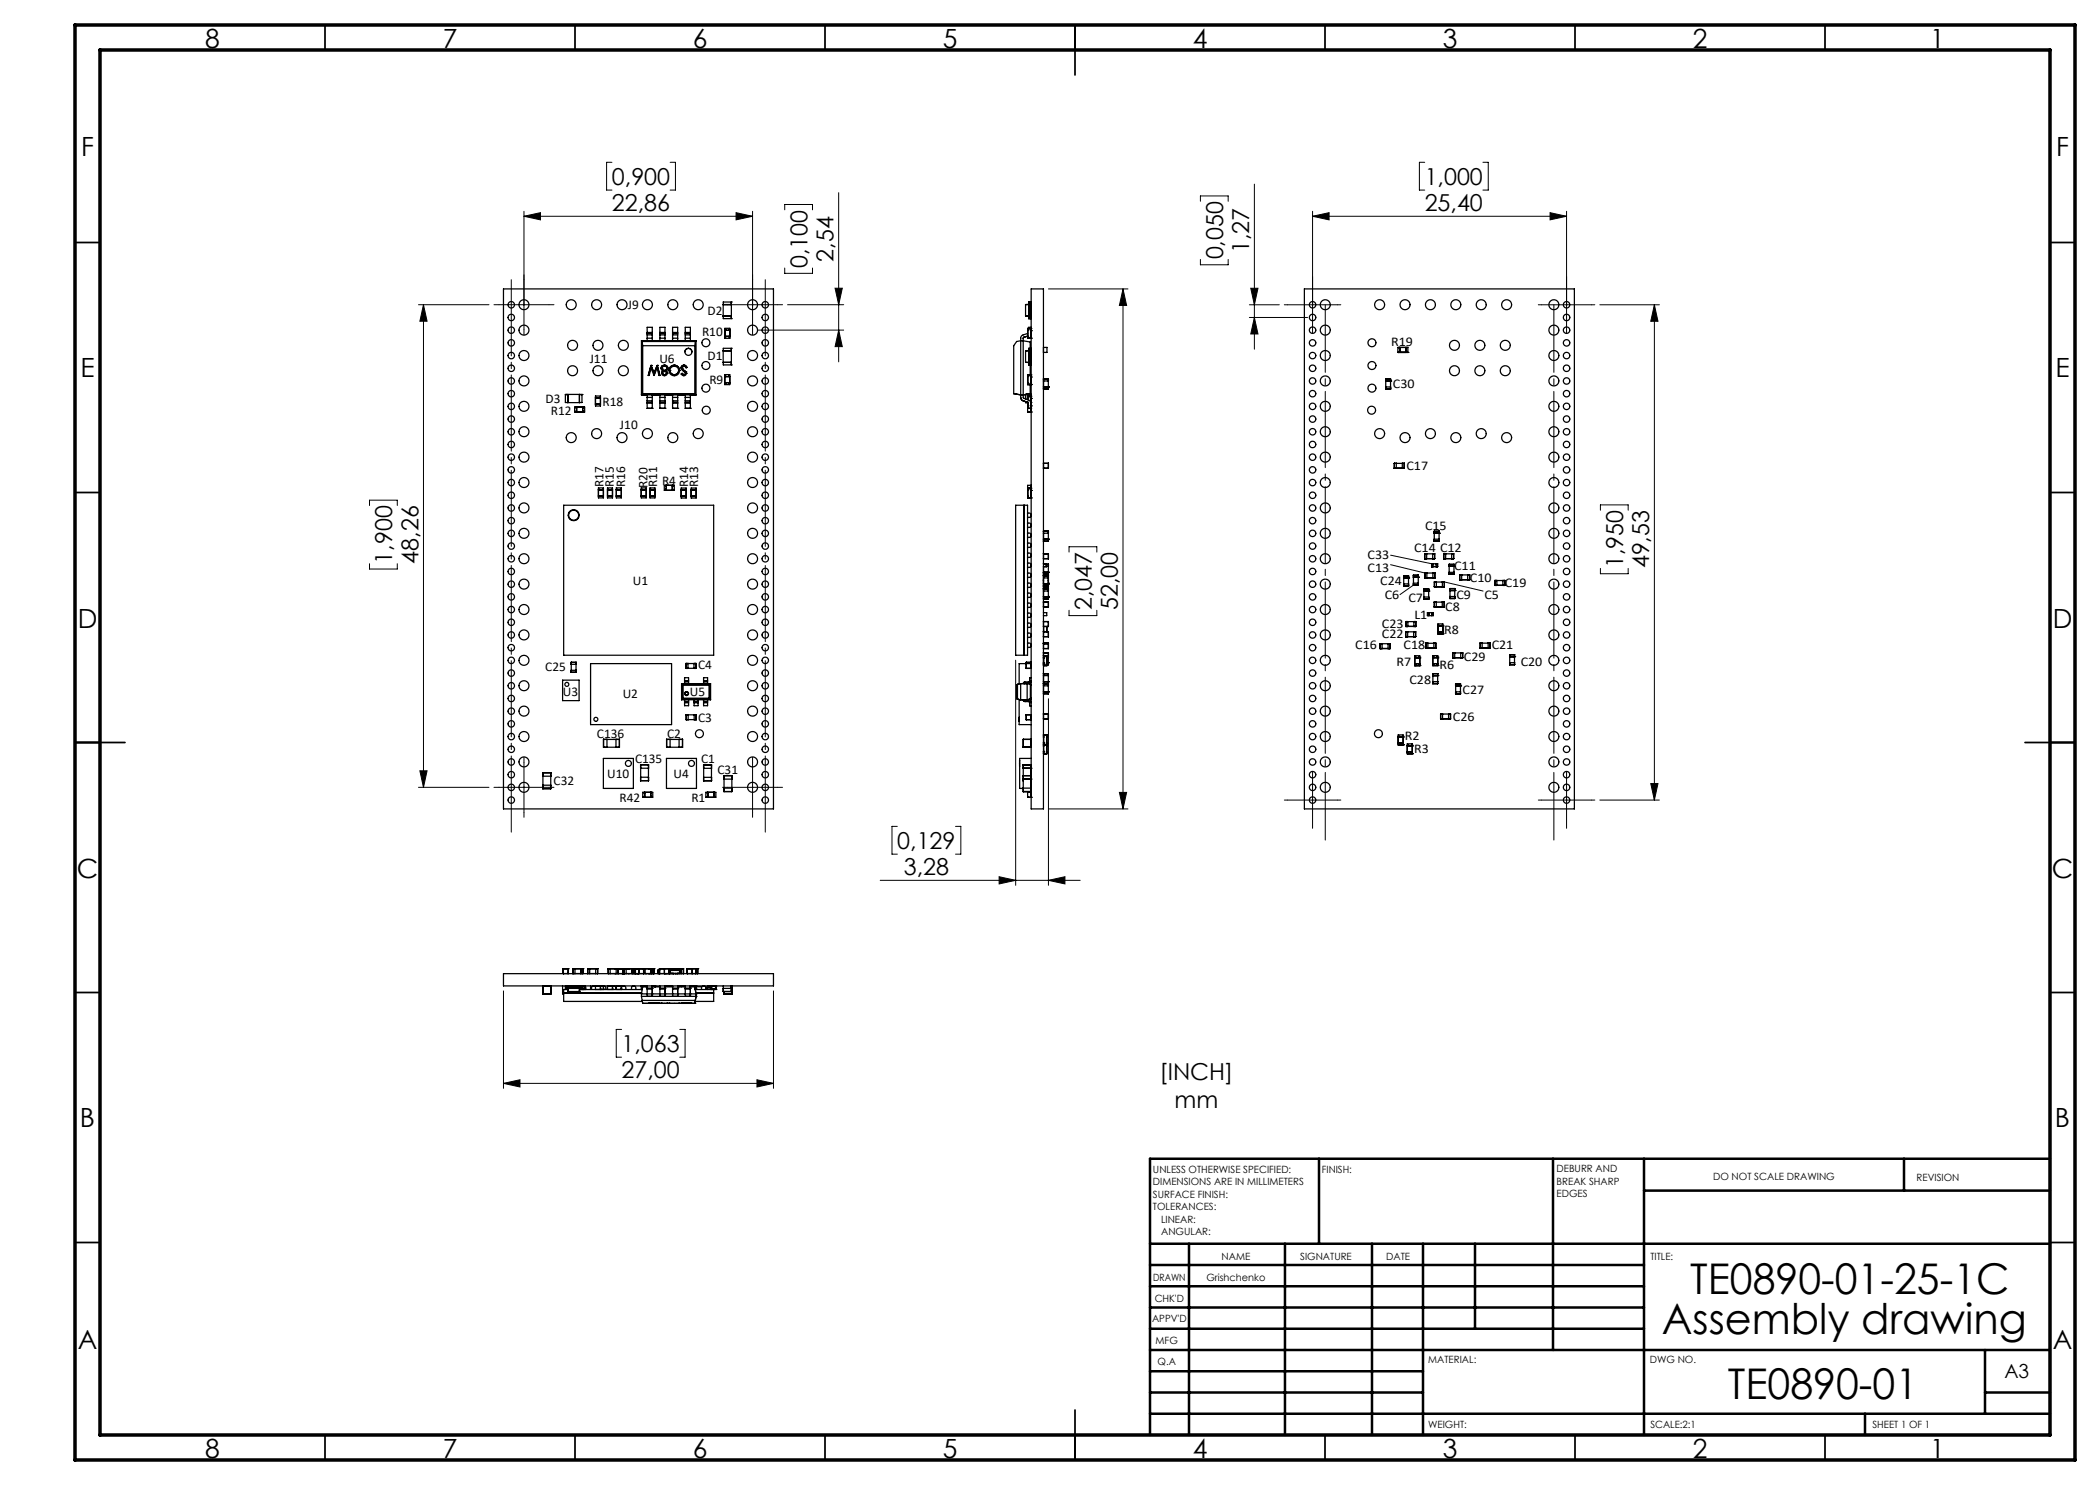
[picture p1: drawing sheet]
<svg xmlns="http://www.w3.org/2000/svg" width="420mm" height="297mm" viewBox="0 0 420 297" stroke-linecap="round" stroke-linejoin="round" font-family="sans-serif">
<defs><g id="words">
<g font-size="8.5">
<text x="338.1" y="258.8">TE0890-01-25-1C</text>
<text x="332.4" y="266.9">Assembly drawing</text>
<text x="345.6" y="279.7">TE0890-01</text>
</g>
<g font-size="5.3">
<text x="41" y="9.5">8</text>
<text x="88.5" y="9.5">7</text>
<text x="138.5" y="9.5">6</text>
<text x="188.5" y="9.5">5</text>
<text x="238.5" y="9.5">4</text>
<text x="288.5" y="9.5">3</text>
<text x="338.5" y="9.5">2</text>
<text x="386" y="9.5">1</text>
<text x="16.2" y="31.2">F</text>
<text x="411.2" y="31.2">F</text>
<text x="16.1" y="75.5">E</text>
<text x="411.1" y="75.5">E</text>
<text x="15.5" y="125.5">D</text>
<text x="410.5" y="125.5">D</text>
<text x="15.4" y="175.5">C</text>
<text x="410.4" y="175.5">C</text>
<text x="16" y="225.5">B</text>
<text x="411" y="225.5">B</text>
<text x="15.5" y="269.7">A</text>
<text x="410.5" y="269.7">A</text>
<text x="41" y="291.5">8</text>
<text x="88.5" y="291.5">7</text>
<text x="138.5" y="291.5">6</text>
<text x="188.5" y="291.5">5</text>
<text x="238.5" y="291.5">4</text>
<text x="288.5" y="291.5">3</text>
<text x="338.5" y="291.5">2</text>
<text x="386" y="291.5">1</text>
</g>
<g font-size="4.7">
<text x="122.4" y="37">0,900</text>
<text x="284.9" y="37">1,000</text>
<text x="122.4" y="42.2">22,86</text>
<text x="284.9" y="42.2">25,40</text>
<text x="161.5" y="53.6" transform="rotate(-90 161.5 53.6)">0,100</text>
<text x="166.7" y="52.3" transform="rotate(-90 166.7 52.3)">2,54</text>
<text x="244.6" y="51.9" transform="rotate(-90 244.6 51.9)">0,050</text>
<text x="249.9" y="50.6" transform="rotate(-90 249.9 50.6)">1,27</text>
<text x="78.4" y="112.7" transform="rotate(-90 78.4 112.7)">1,900</text>
<text x="83.7" y="112.7" transform="rotate(-90 83.7 112.7)">48,26</text>
<text x="324.6" y="113.7" transform="rotate(-90 324.6 113.7)">1,950</text>
<text x="329.9" y="113.7" transform="rotate(-90 329.9 113.7)">49,53</text>
<text x="218.3" y="122.1" transform="rotate(-90 218.3 122.1)">2,047</text>
<text x="223.6" y="122.1" transform="rotate(-90 223.6 122.1)">52,00</text>
<text x="179.5" y="169.8">0,129</text>
<text x="180.8" y="175.1">3,28</text>
<text x="124.3" y="210.4">1,063</text>
<text x="124.3" y="215.7">27,00</text>
<text x="231.9" y="215.9">[INCH]</text>
<text x="234.9" y="221.7">mm</text>
</g>
<text font-size="3.9" x="400.9" y="275.5">A3</text>
<g font-size="2.7">
<text x="125.6" y="61.8">J9</text>
<text x="141.5" y="63">D2</text>
<text x="140.4" y="67.1">R10</text>
<text x="141.5" y="72">D1</text>
<text x="278.2" y="69.1">R19</text>
<text x="117.9" y="72.5">J11</text>
<text x="131.9" y="72.5">U6</text>
<text x="141.9" y="76.8">R9</text>
<text x="278.6" y="77.6">C30</text>
<text x="109.1" y="80.6">D3</text>
<text x="110.2" y="83.1">R12</text>
<text x="120.5" y="81.2">R18</text>
<text x="124" y="85.9">J10</text>
<text x="281.3" y="94">C17</text>
<text x="120.7" y="97.5" transform="rotate(-90 120.7 97.5)">R17</text>
<text x="122.8" y="97.4" transform="rotate(-90 122.8 97.4)">R15</text>
<text x="125" y="97.5" transform="rotate(-90 125 97.5)">R16</text>
<text x="129.5" y="97.6" transform="rotate(-90 129.5 97.6)">R20</text>
<text x="131.5" y="97.5" transform="rotate(-90 131.5 97.5)">R11</text>
<text x="132.4" y="96.9">R4</text>
<text x="137.6" y="97.5" transform="rotate(-90 137.6 97.5)">R14</text>
<text x="139.6" y="97.5" transform="rotate(-90 139.6 97.5)">R13</text>
<text x="285" y="105.9">C15</text>
<text x="273.5" y="111.7">C33</text>
<text x="282.8" y="110.4">C14 C12</text>
<text x="290.8" y="114">C11</text>
<text x="126.6" y="116.9">U1</text>
<text x="273.5" y="114.3">C13</text>
<text x="276.1" y="117">C24</text>
<text x="276.9" y="119.8">C6 C7</text>
<text x="291.3" y="119.8">C9</text>
<text x="294" y="116.4">C10</text>
<text x="296.9" y="119.8">C5</text>
<text x="301" y="117.3">C19</text>
<text x="276.4" y="125.6">C23</text>
<text x="282.9" y="123.8">L1</text>
<text x="289.1" y="122.3">C8</text>
<text x="271.1" y="129.8">C16</text>
<text x="276.4" y="127.6">C22</text>
<text x="280.7" y="129.8">C18</text>
<text x="288.8" y="126.9">R8</text>
<text x="298.3" y="129.8">C21</text>
<text x="109.1" y="134.3">C25</text>
<text x="139.6" y="133.9">C4</text>
<text x="279.3" y="133.1">R7</text>
<text x="281.9" y="136.8">C28</text>
<text x="287.9" y="133.9">R6</text>
<text x="292.8" y="132.1">C29</text>
<text x="304.1" y="133.2">C20</text>
<text x="112.6" y="139.2">U3</text>
<text x="124.5" y="139.7">U2</text>
<text x="138" y="139.1">U5</text>
<text x="292.5" y="138.7">C27</text>
<text x="119.4" y="147.6">C136</text>
<text x="133.4" y="147.6">C2</text>
<text x="139.6" y="144.3">C3</text>
<text x="281" y="148.1">R2</text>
<text x="290.6" y="144.2">C26</text>
<text x="121.4" y="155.6">U10</text>
<text x="127" y="152.6">C135</text>
<text x="134.7" y="155.6">U4</text>
<text x="140.2" y="152.6">C1</text>
<text x="143.5" y="154.7">C31</text>
<text x="282.8" y="150.7">R3</text>
<text x="110.7" y="156.9">C32</text>
<text x="123.9" y="160.3">R42</text>
<text x="138.3" y="160.3">R1</text>
</g>
<g font-size="2">
<text x="230.6" y="234.6">UNLESS OTHERWISE SPECIFIED:</text>
<text x="230.6" y="237.1">DIMENSIONS ARE IN MILLIMETERS</text>
<text x="230.6" y="239.6">SURFACE FINISH:</text>
<text x="264.4" y="234.6">FINISH:</text>
<text x="311.3" y="234.5">DEBURR AND</text>
<text x="311.3" y="237">BREAK SHARP</text>
<text x="311.3" y="239.5">EDGES</text>
<text x="342.6" y="236">DO NOT SCALE DRAWING</text>
<text x="383.3" y="236.2">REVISION</text>
<text x="230.6" y="242.1">TOLERANCES:</text>
<text x="232.2" y="244.6">LINEAR:</text>
<text x="232.2" y="247.1">ANGULAR:</text>
<text x="244.3" y="252">NAME</text>
<text x="260" y="251.9">SIGNATURE</text>
<text x="277.2" y="251.9">DATE</text>
<text x="330.1" y="251.9">TITLE:</text>
<text x="230.6" y="256.1">DRAWN</text>
<text x="241.3" y="256.1">Grishchenko</text>
<text x="230.9" y="260.3">CHK'D</text>
<text x="230.4" y="264.4">APPV'D</text>
<text x="231.1" y="268.8">MFG</text>
<text x="231.5" y="273">Q.A</text>
<text x="285.6" y="272.5">MATERIAL:</text>
<text x="330" y="272.5">DWG NO.</text>
<text x="285.6" y="285.5">WEIGHT:</text>
<text x="330.1" y="285.6">SCALE:2:1</text>
<text x="374.5" y="285.6">SHEET 1 OF 1</text>
</g>
</g></defs>
<g fill="none" stroke="#000" stroke-width=".2">
<path d="M122.4 32.5h-1.1v5.5h1.1M134 32.5h1.1v5.5h-1.1M167.7 38.5v33.9M250.9 36.8v33M284.9 32.5h-1v5.5h1M296.6 32.5h1v5.5h-1M104.8 43.3l3.3-.8v1.5zM104.8 42.3v23.6M104.8 43.3h45.7M147.2 42.5l3.3 .8-3.3 .7zM150.5 42.3v23.6M156.9 42v-1.1h5.6v1.1"/>
<path d="M156.9 53.6v1.1h5.6v-1.1M167 57.6h1.5l-.8 3.3zM209.7 57.8h15.9M224.6 57.8l.7 3.3h-1.4zM224.6 57.8v104M240.1 40.3v-1.1h5.5v1.1M240.1 51.9v1.1h5.5v-1.1M250.2 57.7h1.4l-.7 3.3zM262.5 43.3l3.3-.8v1.5zM262.5 42.3v23.7M262.5 43.3h50.8M310 42.5l3.3 .8-3.3 .7z"/>
<path d="M313.3 42.3v23.7M83.7 60.9h14.1M84.7 60.9l.7 3.3h-1.4zM84.7 60.9v96.6M99.8 60.9h10M145.5 60.9h10M151.5 66h17.2M157.5 60.9h11.2M167.7 66l.8 3.3h-1.5zM249.9 61h6M249.9 63.5h11.6M250.9 63.5l.7 3.3h-1.4z"/>
<path d="M257.5 61h10M308.3 61h10M320 61h11.9M330.9 61l.7 3.3h-1.4zM330.9 61v99M73.9 101.1v-1.1h5.6v1.1M73.9 112.7v1.1h5.6v-1.1M213.8 110.4v-1h5.6v1M278.1 112.9l6.9 1.7M278.1 111l8.2 1.8M282.7 117l-2.7 1.9M289 116.4l7.6 1.8"/>
<path d="M320.1 102v-1h5.5v1M320.1 113.7v1h5.5v-1M203.1 132v45.1M209.7 139.7v37.4M213.8 122.1v1h5.6v-1M83.7 157.5h14.1M84 154.2h1.4l-.7 3.3zM99.8 157.5h10M104.8 152.5v10M145.5 157.5h10M150.5 152.5v10M223.9 158.5h1.4l-.7 3.3z"/>
<path d="M262.5 155v10M313.3 155v10M330.2 156.7h1.4l-.7 3.3zM176 176.1h40M179.5 165.3h-1.1v5.5h1.1M191.1 165.3h1.1v5.5h-1.1M199.8 175.3l3.3 .8-3.3 .7zM209.7 176.1l3.3-.8v1.5zM209.7 161.8h15.9M257.5 160h10M308.3 160h10M320 160h11.9"/>
<path d="M100.7 198.2v19.5M154.7 198.2v19.5M100.7 216.7l3.3-.7v1.4zM100.7 216.7h54M124.3 205.9h-1.1v5.5h1.1M136 205.9h1v5.5h-1M151.4 216l3.3 .7-3.3 .7z"/>
</g>
<g fill="none" stroke="#000" stroke-width=".2" stroke-dasharray="15.2 1.3 1.3 1.3">
<path d="M104.8 55.9v-1M150.5 55.9v-1M262.5 56v-.7M313.3 56v-.7M99.8 60.9h-1M104.8 65.9v1M109.8 60.9h1M145.5 60.9h-1M150.5 65.9v1M155.5 60.9h1M257.5 61h-.6M262.5 66v.6"/>
<path d="M267.5 61h.7M308.3 61h-.6M313.3 66v.6M318.3 61h.7M99.8 157.5h-1M104.8 152.5v-1M109.8 157.5h1M145.5 157.5h-1M150.5 152.5v-1M155.5 157.5h1M262.5 155v-.6M313.3 155v-.6"/>
<path d="M104.8 162.5v1M150.5 162.5v1M257.5 160h-.6M262.5 165v.7M267.5 160h.7M308.3 160h-.6M313.3 165v.7M318.3 160h.7"/>
</g>
<path d="M265.1 60.9v107.1M310.8 60.9v107.1" fill="none" stroke="#000" stroke-width=".2" stroke-dasharray="15.2 1.3 1.3 1.3" stroke-dashoffset="1.7"/>
<path d="M102.3 55.3v111.8M153.1 55.3v111.8" fill="none" stroke="#000" stroke-width=".2" stroke-dasharray="15.2 1.3 1.3 1.3" stroke-dashoffset="-.7"/>
<g fill="none" stroke="#000" stroke-width=".35">
<path d="M65 5v5M115 5v5M165 5v5M215 5v10M265 5v5M315 5v5M365 5v5M15 48.5h5M410 48.5h5M15 98.5h5M410 98.5h5M15 148.5h10"/>
<path d="M405 148.5h10M15 198.5h5M410 198.5h5M15 248.5h5M410 248.5h5M65 287v5M115 287v5M165 287v5M215 282v10M265 287v5M315 287v5M365 287v5"/>
</g>
<g fill="none" stroke="#000" stroke-width=".5">
<path d="M263.8 231.8v17M310.6 231.8v38.2M328.8 231.8v55.2M328.8 238.1h81.2M380.8 231.8v6.3M410 231.8h-180v55.2M230 248.8h180M230 257.3h98.8M230 253h98.8M237.8 248.8v38.2M257 248.8v38.2M274.4 248.8v38.2"/>
<path d="M284.6 248.8v38.2M295 248.8v17M230 265.8h98.8M230 261.5h98.8M230 278.5h54.6M230 274.3h54.6M230 270h180M397 278.5h13M397 270v12.8M230 282.8h180M373 282.8v4.2"/>
</g>
<path d="M15 5h400v287h-400zM20 10h390v277h-390z" fill="none" stroke="#000" stroke-width=".7"/>
<g fill="#000">
<path d="M104.8 43.3l3.3-.8v1.5zM147.2 42.5l3.3 .8-3.3 .7z"/>
<path d="M262.5 43.3l3.3-.8v1.5zM310 42.5l3.3 .8-3.3 .7z"/>
<path d="M84.7 60.9l.7 3.3h-1.4zM84 154.2h1.4l-.7 3.3zM330.9 61l.7 3.3h-1.4zM330.2 156.7h1.4l-.7 3.3z"/>
<path d="M167.7 66l.8 3.3h-1.5zM167 57.6h1.5l-.8 3.3zM223.9 158.5h1.4l-.7 3.3zM224.6 57.8l.7 3.3h-1.4zM250.9 63.5l.7 3.3h-1.4zM250.2 57.7h1.4l-.7 3.3z"/>
<path d="M199.8 175.3l3.3 .8-3.3 .7zM209.7 176.1l3.3-.8v1.5z"/>
<path d="M151.4 216l3.3 .7-3.3 .7zM100.7 216.7l3.3-.7v1.4z"/>
</g>
<g fill="none" stroke="#000" stroke-width=".25">
<path d="M100.7 57.8h54v104h-54zM206.2 57.8h2.5v104h-2.5zM260.9 57.8h54v104h-54zM113.1 78.9h.1M113.1 78.9v1.6h3.3v-1.6M113.1 78.9h3.3M113.6 78.9v1.6M115.9 78.9v1.6M116.3 78.9h.1M116.4 78.9h.1M119.1 79.5l.2 .1M119.1 79.2h1v2h-1z"/>
<path d="M119.1 79.6h1M119.1 79.6h.2M119.9 79.6h.2M120.1 79.5l-.2 .1M128.3 79h10.9M128.3 68.2l.1 .1M128.3 68.2v10.8M128.3 68.2h10.9M128.4 68.3l.1 .8M128.4 68.3h10.7M128.5 78.7l-.2 .3M128.5 78.7h10.5"/>
<path d="M128.5 69.1v9.6M128.5 69.1h10.5M129.4 79.5v.7M129.4 67v.6M129.4 66.5v.2M129.4 79.5h1.1M129.4 66.5v-1h1.1v1M129.4 66.7v.3M129.4 67.6v.6M129.4 79v.5M129.4 67.6h1.1M129.4 67h1.1"/>
<path d="M129.4 66.7h1.1M129.4 66.5h1.1M130.2 73.1h.1M130.2 73.1l-.5 2h.1l.4-1.5 .6 1.5 .6-1.5 .4 1.5h.2l-.5-2M130.2 73.1l.6 1.5M130.5 79.5v.7M130.5 67v.6M130.5 66.5v.2M130.5 66.7v.3M130.5 67.6v.6M130.5 79v.5M130.8 74.6h.1"/>
<path d="M131.4 73.1l-.6 1.5M131.5 73.1h.1M132 79.5v.7M132 67v.6M132 66.5v.2M132 79.5h1M132 66.5v-1h1v1M132 66.7v.3M132 67.6v.6M132 79v.5M132 67.6h1M132 67h1"/>
<path d="M132 66.7h1M132 66.5h1M132.2 73.7l.4 .5M132.2 73.7h.1M132.3 74.6a.58 .58 0 0 0 .6 .5 .58 .58 0 0 0 .6-.5M132.3 74.6h.1M132.4 73.3h.1M132.4 73.3l-.2 .4M132.4 73.7l.1 .3 .4 .1M132.4 73.7h.1M132.5 74.6h.1M132.5 74.6l.1 .2 .3 .1"/>
<path d="M132.6 74.2l-.3 .4M132.6 74.2h.1M132.9 74.1h.1M132.9 74.9h.1M132.9 73a.62 .62 0 0 1 .7 .7M132.9 73l-.5 .3M132.9 73h.1M133 79.5v.7M133 67v.6M133 66.5v.2M133 66.7v.3M133 67.6v.6"/>
<path d="M133 79v.5M133.2 74.2h.1M133.2 74.2l.3 .4M133.3 74.6a.4 .4 0 0 0-.4-.3 .4 .4 0 0 0-.4 .3M133.3 74.6l-.4 .3M133.3 74.6h.1M133.4 73.7h.1M133.4 73.7a.51 .51 0 0 0-.5-.5 .51 .51 0 0 0-.5 .5M133.4 73.7l-.2 .3-.3 .1M133.5 74.6h.1M133.6 73.7h.1M133.6 73.7l-.1 .3-.3 .2"/>
<path d="M133.8 74.1h.1M134 74.1a.85 .85 0 0 0 .9 .8M134 74.1a.86 .86 0 0 0 .9 .8M134 74.1h.1M134.5 79.5v.7M134.5 67v.6M134.5 66.5v.2M134.5 79.5h1M134.5 66.5v-1h1v1M134.5 66.7v.3M134.5 67.6v.6M134.5 79v.5"/>
<path d="M134.5 67.6h1M134.5 67h1M134.5 66.7h1M134.5 66.5h1M134.9 73h.1M134.9 73a1.04 1.04 0 0 1 1 1.1M134.9 73a1.04 1.04 0 0 0-1.1 1.1M134.9 74.9h.1M135.5 79.5v.7M135.5 67v.6M135.5 66.5v.2M135.5 66.7v.3"/>
<path d="M135.5 67.6v.6M135.5 79v.5M135.7 74.1h.1M135.7 74.1a.85 .85 0 0 1-.8 .8M135.7 74.1v.2a.87 .87 0 0 1-.8 .6M135.7 74.1a.87 .87 0 0 0-.8-.9 .87 .87 0 0 0-.9 .9M135.9 74.1h.1M135.9 74.1a1.05 1.05 0 0 1-1 1 1.05 1.05 0 0 1-1.1-1M136.2 73.6h.1M136.2 73.6l.1 .3 .8 .8M136.4 73.6h.1M136.4 73.6l.1 .2"/>
<path d="M136.4 74.7h.1M136.4 74.7l.4 .2M136.5 73.8l.3 .3M136.5 73.8h.1M136.8 73l.5 .3 .1 .2-.2 .1a.42 .42 0 0 0-.4-.4 .42 .42 0 0 0-.4 .4M136.8 73a.56 .56 0 0 0-.6 .6M136.8 73l-.4 .2-.2 .4M136.8 73h.1M136.8 74.9h.1M136.8 74.1l.4 .3M136.8 74.1h.1M137.1 79.5v.7"/>
<path d="M137.1 67v.6M137.1 66.5v.2M137.1 79.5h1M137.1 66.5v-1h1v1M137.1 66.7v.3M137.1 67.6v.6M137.1 79v.5M137.1 67.6h1M137.1 67h1M137.1 66.7h1M137.1 66.5h1M137.1 74.7l-.3 .2"/>
<path d="M137.1 74.7h.1M137.2 74.4l.1 .3M137.2 74.4h.1M137.3 74.7h.1M137.3 74.7a.53 .53 0 0 1-.5 .5 .53 .53 0 0 1-.6-.4l.2-.1M137.7 69.7a.7 .7 0 0 0-.7 .7M137.7 69.7a.7 .7 0 0 1 .7 .7M138.1 79.5v.7M138.1 67v.6M138.1 66.5v.2M138.1 66.7v.3M138.1 67.6v.6"/>
<path d="M138.1 79v.5M139 78.7l.2 .3M139 69.1v9.6M139.1 68.3l-.1 .8M139.2 68.2v10.8M139.2 68.2l-.1 .1M144.6 72.5h1.7M144.6 70.2h1.7M144.6 60.9h1.7M144.6 63.2h1.7M145 74.9h1v2h-1zM145 75.2l.2 .1"/>
<path d="M145 75.3h1M145 76.6h1M145 76.5h1M145 75.3h.2M145 65.7h1v2h-1zM145 66l.2 .1M145 66.1h1M145 67.3h1M145.2 76.5l-.2 .1M145.2 67.3l-.2 .1M145.2 66h-.2v1.3h.2M145.8 76.5l.2 .1"/>
<path d="M145.8 75.3h.2M145.8 67.3l.2 .1M145.8 66h.2M145.8 67.3h.2M146 75.2l-.2 .1M146 66l-.2 .1M146.3 60.4h-1.6v3.3h1.6M146.3 69.7h-1.6v3.3h1.6M146.3 60.4v3.3M146.3 69.7v3.3M146.3 73h.1M146.3 63.7h.1"/>
<path d="M146.3 60.4h.1M146.3 69.7h.1M202.7 78.7h.1M202.7 78.7l1.4 .3M204.1 79h.5M204.1 79h.1M204.6 79h.1M204.8 67.5l-.2 .1v11.9l1.4 .7 .2 1.5M204.8 67.5h.1M205.1 72.5h.6M205.1 63.2h.6M205.1 63.2l.6 .1"/>
<path d="M205.5 66h.1M205.5 67.7h.1M205.5 67.3h.1M205.5 66.1h.1M205.5 75.2h.1M205.5 76.9h.1M205.5 76.5h.1M205.5 75.3h.1M205.5 79.5h.1M205.5 79.6h.1M205.5 66.7l-1.1 .4-.3 .5v11.9l.2 .4 .3 .3M205.5 67.7h.7"/>
<path d="M205.5 67.7v-2h.7v2M205.5 67.4h.1M205.5 76.9v-2h.7v2M205.5 76.6h.1M205.5 76.9h.7M205.5 79.9v-.7h.7v2M205.5 67.2l-.7 .3M205.5 76.5l.1 .1M205.6 66h.1M205.6 65.7h.1M205.6 67.6h.1M205.6 75.2h.1"/>
<path d="M205.6 75h.1M205.6 76.9h.1M205.6 79.5h.1M205.6 79.3h.1M205.6 65.7v1.9M205.6 75v1.9M205.6 79.3v.6M205.6 67.6h.6M205.6 66l-.1 .1M205.6 76.9h.6M205.6 75.3h-.1M205.6 79.3h.6"/>
<path d="M205.6 79.6h-.1M205.7 78.9v.3M205.7 79.3h.1M205.7 73h.5M205.7 63.7h.5M205.7 73h.1M205.7 63.7h.1M205.8 70.1l-.7 .1v2.3M205.8 60.9h-.7v2.3M205.8 60.5h.4v3.2h-.4zM205.8 69.7h.4v3.2h-.4zM206 78.7h.1"/>
<path d="M206 69.7v-1.3l-1.4-.2-1.3 .1-.6 .8v9.6M206 73v2M206 76.9v1.8M206 78.7l-1.4 .3M206.2 67.6h.1M206.2 76.9h.1M206.2 66.2h.1M206.2 65.7h.1M206.2 75h.1M206.2 79.7h.1M206.2 79.3h.1M206.2 67.2h.1"/>
<path d="M206.2 65.7h-.6M206.2 76.4h.1M206.2 75h-.6M206.2 72.7h.1M206.2 72.1h.1M206.2 63.5h.1M206.2 62.9h.1M206.2 60.7h.1M206.2 61.3h.1M206.2 61.7h.1M206.2 69.9h.1M206.2 70.5h.1"/>
<path d="M206.2 70.9h.1M206.2 67.7h.1M206.2 75.4h.1M206.2 66.6v.2M206.2 78.9h-1.1v.9M206.2 60.4h-.5v3.3M206.2 69.7h-.5v3.3M206.2 65.5h-.5v.2M208.7 76.2h.1M208.7 77.8h.1M208.7 77.4h.1M208.7 69.5h.7v1h-.7"/>
<path d="M208.7 75.8h.1M208.7 75.8h1M208.7 77.4h1M208.7 77.8h1M209.7 77.4h.1M209.7 75.8h.1M209.7 75.8v.4h-1M209.7 77.8h.1M209.7 75.8v2M209.7 77.4v.4M277.1 76.2h.1M277.1 75.8v2"/>
<path d="M277.1 77.4h.1M277.1 75.8h.1M277.1 77.8h.1M277.1 77.4h1v.4M277.1 75.8h1M277.1 76.2h1M277.1 77.8h1M278.1 77.8h.1M278.1 76.2h.1M278.1 75.8v.4M278.1 75.8h.1M278.1 75.8v2"/>
<path d="M279.6 70.5h2M279.6 70.5v-1h2v1M279.6 70.5h.1M279.6 69.5h.1M279.9 69.5l.1 .2M279.9 70.3v.2M279.9 70.3h.1M279.9 70.5h.1M279.9 69.5v.2M280 70.3h.1M280 69.5v1M281.2 69.5v1"/>
<path d="M281.2 70.3h.1M281.3 69.5l-.1 .2M281.3 70.3v.2M281.3 70.3h.1M281.3 70.5h.1M281.5 70.5h.1M281.6 70.5h.1M114.9 81.4h2v1h-2zM115.2 81.4l.1 .2M115.3 81.4v.2M115.3 82.2v.2M115.3 82.2l-.1 .2"/>
<path d="M115.3 81.4v1M116.5 81.4v1M116.5 82.2l.1 .2M116.6 81.4v.2M116.6 82.2v.2M116.6 81.4l-.1 .2M119.1 80.8h1M119.1 80.9h.2M119.3 80.8l-.2 .1M119.7 97.6h1v2h-1zM119.7 97.9l.2 .1M119.7 99.2h1"/>
<path d="M119.7 98h1M119.7 99.2h.2M119.7 97.9h.2M119.9 99.2l-.2 .1M119.9 80.8l.2 .1M119.9 80.9h.2M120.5 99.2l.2 .1M120.5 99.2h.2M120.5 97.9h.2M120.7 97.9l-.2 .1M121.5 97.6h1v2h-1zM121.5 97.9l.2 .1"/>
<path d="M121.5 99.2h1M121.5 98h1M121.5 99.2h.2M121.5 97.9h.2M121.7 99.2l-.2 .1M122.3 99.2l.2 .1M122.3 99.2h.2M122.3 97.9h.2M122.5 97.9l-.2 .1M123.3 97.6h1v2h-1zM123.3 97.9l.2 .1M123.3 99.2h1"/>
<path d="M123.3 98h1M123.3 99.2h.2M123.3 97.9h.2M123.5 99.2l-.2 .1M124.1 99.2l.2 .1M124.1 99.2h.2M124.1 97.9h.2M124.3 97.9l-.2 .1M128.2 97.6h1v2h-1zM128.2 97.9l.2 .1M128.3 99.2h.9M128.3 98h.9"/>
<path d="M128.3 99.2h.1M128.3 97.9h.1M128.4 99.2l-.2 .1M129 99.2l.2 .1M129 99.2h.2M129 97.9h.2M129.2 97.9l-.2 .1M129.4 80.4v.2M129.4 80.2v.2M129.4 80.6v1.1M129.4 80.2h1.1M129.4 80.4h1.1"/>
<path d="M129.4 80.6h1.1M129.4 81.7h1.1M129.4 81.7h.1M130 97.6h1v2h-1zM130 97.9l.2 .1M130 99.2h1M130 98h1M130 99.2h.2M130 97.9h.2M130.2 99.2l-.2 .1M130.5 80.4v.2M130.5 80.2v.2"/>
<path d="M130.5 80.6v1.1M130.5 81.7h.1M130.8 99.2l.2 .1M130.8 99.2h.2M130.8 97.9h.2M131 97.9l-.2 .1M132 80.4v.2M132 80.2v.2M132 80.6v1.1M132 80.2h1M132 80.4h1M132 80.6h1"/>
<path d="M132 81.7h1M132 81.7h.1M132.9 97.1h2v1h-2zM133 80.4v.2M133 80.2v.2M133 80.6v1.1M133 81.7h.1M133.2 97.1l.1 .2M133.2 97.1v.2M133.2 97.9v.2M133.3 97.9l-.1 .2M133.3 97.1v1"/>
<path d="M134.5 97.1v1M134.5 97.9l.1 .2M134.5 97.1v.2M134.5 97.9v.2M134.5 80.4v.2M134.5 80.2v.2M134.5 80.6v1.1M134.5 80.2h1M134.5 80.4h1M134.5 80.6h1M134.5 81.7h1M134.5 81.7h.1"/>
<path d="M134.6 97.1l-.1 .2M135.5 80.4v.2M135.5 80.2v.2M135.5 80.6v1.1M135.5 81.7h.1M136.2 97.9l.2 .1M136.2 97.6h1v2h-1zM136.2 99.2h1M136.2 98h1M136.2 99.3h.2M136.2 98h.2M136.4 99.2l-.2 .1"/>
<path d="M137 99.2l.2 .1M137 99.3h.2M137 98h.2M137.1 80.4v.2M137.1 80.2v.2M137.1 80.6v1.1M137.1 80.2h1M137.1 80.4h1M137.1 80.6h1M137.1 81.7h1M137.1 81.7h.1M137.2 97.9l-.2 .1"/>
<path d="M138.1 80.4v.2M138.1 80.2v.2M138.1 80.6v1.1M138.1 81.7h.1M138.2 97.6h1v2h-1zM138.2 97.9l.2 .1M138.2 99.2h1M138.2 98h1M138.2 99.3h.2M138.2 98h.2M138.4 99.2l-.2 .1M139 99.2l.2 .1"/>
<path d="M139 99.3h.2M139 98h.2M139.2 97.9l-.2 .1M204.6 80.2h.1M204.6 80.2l.9 .2M205.1 80.5h.4M205.1 80.3v.2M205.1 80.5h.1M205.5 80.4h.1M205.5 80.4l.1 .2 .1 1.1M205.5 99.6h.1M205.5 97.9h.1"/>
<path d="M205.5 98h.1M205.5 81.2h.1M205.5 82.4h.1M205.5 99.3h.1M205.5 99.6h.7M205.5 97.6h.7M205.5 80.9h.1M205.5 81.2h.2M205.5 99.6v-2.5h.7v2.5M205.5 82.4h.7M205.5 80.5v.7M205.5 99.2l.1 .1"/>
<path d="M205.5 80.8l.1 .1M205.6 97.9h.1M205.6 97.7h.1M205.6 81.2h.1M205.6 82.4h.1M205.6 99.5h.1M205.6 80.5v.7M205.6 97.7v1.9M205.6 99.6h.6M205.6 98h-.1M205.7 81.7h.1M205.7 81.7h.5"/>
<path d="M205.7 81.4h-.2v1M206.2 81.7h.1M206.2 81.2h.1M206.2 81.4v1M206.2 99.6h.1M206.2 80.5h.1M206.2 98.1h.1M206.2 97.7h.1M206.2 82.4h.1M206.2 99.1h.1M206.2 97.7h-.6M206.2 80.7h.1"/>
<path d="M208.7 93.6h.1M208.7 92.7h.1M208.7 92.7h1M208.7 93.6h1M209.7 92.7h.1M209.7 92.7h-1M209.7 93.6h.1M209.7 92.7v.9M278.9 92.7v.9M278.9 92.7h.1M278.9 93.6h.1M278.9 92.7h.4v.9"/>
<path d="M278.9 92.7h1.9M278.9 93.6h1.9M279.3 93.7h.1M280.5 93.6h.1M280.8 93.7h.1M280.8 92.7h-.3v.9M280.8 92.7v.9M280.9 92.7h.1M112.7 101h30v30h-30zM203.1 101h2.4v30h-2.4zM204.8 101v30M205.5 104.7a.45 .45 0 0 1 .6 0 .45 .45 0 0 1 0 .6 .45 .45 0 0 1-.6 .1"/>
<path d="M205.5 110.7a.45 .45 0 0 1 .6 0 .45 .45 0 0 1 0 .6 .45 .45 0 0 1-.6 .1M205.5 112.7a.45 .45 0 0 1 .6 0 .45 .45 0 0 1 0 .6 .45 .45 0 0 1-.6 .1M205.5 102.7a.45 .45 0 0 1 .6 0 .45 .45 0 0 1 0 .6 .45 .45 0 0 1-.6 .1M205.5 118.7a.45 .45 0 0 1 .6 0 .45 .45 0 0 1 0 .6 .45 .45 0 0 1-.6 .1M205.5 116.7a.45 .45 0 0 1 .6 0 .45 .45 0 0 1 0 .6 .45 .45 0 0 1-.6 .1M205.5 114.7a.45 .45 0 0 1 .6 0 .45 .45 0 0 1 0 .6 .45 .45 0 0 1-.6 .1M205.5 106.7a.45 .45 0 0 1 .6 0 .45 .45 0 0 1 0 .6 .45 .45 0 0 1-.6 .1M205.5 108.7a.45 .45 0 0 1 .6 0 .45 .45 0 0 1 0 .6 .45 .45 0 0 1-.6 .1M208.7 106.6h.1M208.7 108.2h.1M208.7 115.6h.1M208.7 117.2h.1"/>
<path d="M208.7 118.2h.1M208.7 119.8h.1M208.7 112.7h.5M208.7 113.3h.5M208.7 107.8h.1M208.7 115.9h.1M208.7 111.7h.1M208.7 117.7h.1M208.7 119.3h.1M208.7 116.8h.1M208.7 114.5h.1M208.7 116.1h.1"/>
<path d="M208.7 116.6h.1M208.7 117.4h.1M208.7 116.4h.1M208.7 119.4h.1M208.7 106.2h.1M208.7 108.2h1M208.7 110.8h.1M208.7 111.7h1M208.7 114.6h.1M208.7 115.2h.1M208.7 115.6h1M208.7 117.2h1"/>
<path d="M208.7 115h.1M208.7 117.4h1M208.7 117.8h.1M208.7 106.2h1M208.7 107.8h1M208.7 110.7h1M208.7 117.7h1M208.7 114.6h1M208.7 115.2h1M208.7 116.8h1M208.7 114.5h1M208.7 115h1"/>
<path d="M208.7 117.8h1M208.7 119.4h1M208.7 119.8h1M209.2 112.8h.1M209.2 113.3h.1M209.2 113.3h-.5M209.2 112.8v.5M209.3 112.9h.4M209.7 107.8h.1M209.7 116.8h.1M209.7 114.5h.1M209.7 119.4h.1"/>
<path d="M209.7 106.2h.1M209.7 106.3v.3h-1M209.7 108.2h.1M209.7 110.8h.1M209.7 110.8v.9M209.7 111.7h.1M209.7 117.7h-1M209.7 117.7h.1M209.7 119.3h.1M209.7 114.6h.1M209.7 115.2h.1M209.7 117.2h.1"/>
<path d="M209.7 112.9h.1M209.7 116.1v1.3M209.7 115.1h.1M209.7 116.6h.1M209.7 117.4h.1M209.7 116.4h.1M209.7 117.8h.1M209.7 119.8h.1M209.7 106.3v1.9M209.7 112.9v4.5M209.7 117.7v2.1M209.7 114.5v1.4"/>
<path d="M209.7 112.9v.4h-.4M209.7 117.7v.5h-1M209.7 119.3v.5M209.7 107.8v.4M280.7 117.2h.1M280.7 115.6h.1M280.7 115.2v.4M280.7 115.2h.1M280.7 115.2h1M280.7 115.6h1M280.7 117.2h1M280.7 115.2v2"/>
<path d="M281.7 117.2h-1M281.7 116.8h-1v.4M281.7 117.2h.1M281.7 115.6h.1M281.7 115.2v2M281.7 116.8h.1M281.7 115.2h.1M282.7 117h.1M282.7 115.4h.1M282.7 115.1v.3M282.7 115h.1M282.7 115h1"/>
<path d="M282.7 117h1M282.7 115.1v1.9M282.7 115.4h1M283.7 117h-1M283.7 116.6h-1v.4M283.7 117h.1M283.7 115.4h.1M283.7 115.1v1.9M283.7 116.6h.1M283.7 115.1h.1M284.8 118.2h.1M284.8 117.8v2"/>
<path d="M284.8 119.4h.1M284.8 117.8h.1M284.8 119.8h.1M284.8 117.8h.9M284.8 118.2h.9M284.8 119.4h.9M284.8 119.8h.9M284.9 110.8h.1M284.9 111.7h.1M284.9 110.8v.9M285 110.7h1.9M285 111.7h1.9"/>
<path d="M285 115.6h.1M285 114.6v1M285 114.6h.1M285 114.6h2M285 115.6h2M285.3 110.8v.9h-.3M285.3 110.8h.1M285.4 114.6v1h-.4M285.4 114.6h.1M285.7 119.8h.1M285.7 118.2h.1M285.7 117.8v2"/>
<path d="M285.8 119.4h.1M285.8 117.8h.1M286.3 113.3h.1M286.3 112.8v.5M286.3 112.7h.1M286.3 112.7h1.2M286.3 113.3h1.2M286.5 110.8v.9h.4M286.5 110.7h.1M286.6 114.6v1h.4M286.6 114.6h.1M286.6 112.8v.5h-.3"/>
<path d="M286.6 112.8h.1M286.8 108.2h.1M286.8 106.6h.1M286.8 106.3v1.9M286.9 107.8h.1M286.9 106.3h.1M286.9 108.2h.9M286.9 107.8h.9v.4M286.9 106.2h.9M286.9 106.6h.9M286.9 106.6h.1M286.9 117.4h.1"/>
<path d="M286.9 116.4v1M286.9 116.4h.1M286.9 117.4h2M286.9 116.4h2M286.9 111.7h.1M286.9 110.8v.9M286.9 110.8h.1M287 114.6v1M287 114.6h.1M287 115.6h.1M287.2 112.8v.5h.3M287.2 112.7h.1"/>
<path d="M287.3 116.4v1h-.4M287.3 116.4h.1M287.5 112.8v.5M287.5 112.8h.1M287.5 113.3h.1M287.8 108.2h.1M287.8 106.6h.1M287.8 106.3v.3M287.8 106.2h.1M287.8 106.3v1.9M288.5 116.4v1h.4M288.5 116.4h.1"/>
<path d="M288.7 110.8h.1M288.7 111.7h.1M288.7 110.8v.9M288.8 110.7h1.9M288.8 111.7h1.9M288.9 116.4v1M288.9 117.4h.1M288.9 116.4h.1M289.1 110.8v.9h-.3M289.1 110.8h.1M289.8 113.3h.1M289.8 112.9h.1"/>
<path d="M289.8 112.9v.4M289.8 114.9h.1M289.8 112.9h1M289.8 113.3h1M289.8 114.8h1M289.8 112.9v1.9M290 118.1h.1M290 117.7h.1M290 117.7v.4M290 119.7h.1M290 117.7h1M290 119.7h1"/>
<path d="M290 117.7v2M290 118.1h1M290.3 110.8v.9h.4M290.3 110.7h.1M290.7 111.7h.1M290.7 110.8v.9M290.7 110.8h.1M290.8 114.9h.1M290.8 114.5h-1v.3M290.8 113.3h.1M290.8 112.9v1.9M290.8 114.5h.1"/>
<path d="M290.8 112.9h.1M291 119.7h.1M291 119.3h-1v.4M291 118.1h.1M291 117.7v2M291 119.3h.1M291 117.7h.1M291.9 115h.1M291.9 115v.9M292 115.9h.1M292 115h.3v.9M292 115.9h1.9"/>
<path d="M292 115h1.9M292.3 116h.1M293.5 115.9h.1M293.9 116h.1M293.9 115h.1M293.9 115h-.4v.9M293.9 115v.9M299 117.1h.1M299 116.1v1M299 116.1h.1M299 117.1h2M299 116.1h2"/>
<path d="M299.4 116.1v1h-.4M299.4 116.1h.1M300.6 116.1v1h.4M300.6 116.1h.1M301 116.1v1M301 116.1h.1M301 117.1h.1M112.5 136h3.3v4.1h-3.3zM114.2 132.9h.1M114.2 132.5v1.9M114.2 134.1h.1M114.2 132.5h.1"/>
<path d="M114.2 134.5h.1M114.2 134.1h1v.3M114.2 134.4h1M114.2 132.5h1M115.2 134.5h.1M115.2 132.5h-1M115.2 132.5h.1M115.2 132.5v1.9M115.2 132.5v.4h-1M118.1 132.7h16.2v12.2h-16.2zM136.3 140h5.8M136.3 136.7v3.3"/>
<path d="M136.3 136.7l.1 .2M136.3 136.7h5.8M136.4 136.9l.2 .2M136.4 139.8h5.6M136.4 136.9v3M136.4 136.9h5.6M136.4 139.8l-.1 .2M136.6 139.6l-.2 .3M136.6 139.6h5.2M136.6 137.1v2.5M136.6 137.1h5.2M136.9 136.4v.3"/>
<path d="M136.9 136.1v.3M136.9 139.9v.4M136.9 136.1v-.6h.8v.6M136.9 136.7h.1M136.9 136.4h.8M136.9 136.1h.8M137.2 132.7h.1M137.2 133.7h.1M137.2 132.7v1M137.2 132.7h2M137.2 133.7h2M137.6 132.7h.1"/>
<path d="M137.6 132.7v1h-.4M137.7 136.4v.3M137.7 136.1v.3M137.7 139.9v.4M137.7 136.7h.1M138.8 132.7v1h.4M138.8 132.7h.1M138.8 139.9v.4M139.2 132.7v1M139.2 133.7h.1M139.2 132.7h.1M139.6 139.9v.4"/>
<path d="M140.7 139.9v.4M140.7 136.4v.3M140.7 136.1v.3M140.7 136.1v-.6h.8v.6M140.7 136.7h.1M140.7 136.4h.8M140.7 136.1h.8M141.5 139.9v.4M141.5 136.4v.3M141.5 136.1v.3M141.5 136.7h.1M141.8 139.6l.2 .2"/>
<path d="M141.8 137.1v2.5M142 136.9l-.2 .2M142 136.9v3M142 139.8l.1 .2M142.1 136.7l-.1 .2M142.1 136.7v3.2M203.3 139.6l.2 .3M203.3 139.6l.2 .2M203.3 139.6h.1M203.5 136.9l-.2 .2v2.5M203.5 136.9v3M203.5 139.8l.6 .2"/>
<path d="M203.5 139.8h.1M203.8 139.9v5h2.4M204.1 140h.1M204.1 139.9h1.3M204.1 136.7h1.3M204.1 136.7l-.6 .2M204.1 136.7v3.2M204.6 139.9l.1 .3 .3 .1M204.6 136.7h.1M204.6 139.9h.1M204.9 136.7h.1M204.9 139.9l.8 .1a.55 .55 0 0 1 .5 .5"/>
<path d="M204.9 139.9h.1M205 136.7h.1M205 136.7h-.1M205 136.7h.7M205.2 132.7h-1.4v4.1M205.3 132.5h.1M205.3 133.7h.1M205.3 133.7h.9M205.3 132.7h.1M205.3 132.7h.9M205.3 132.5h.9M205.3 132.5l-.1 1.2"/>
<path d="M205.4 139.9h.1M205.4 136.7v3.2M205.4 136.7l.7 .2M205.5 122.7a.45 .45 0 0 1 .6 0 .45 .45 0 0 1 0 .6 .45 .45 0 0 1-.6 .1M205.5 124.7a.45 .45 0 0 1 .6 0 .45 .45 0 0 1 0 .6 .45 .45 0 0 1-.6 .1M205.5 128.7a.45 .45 0 0 1 .6 0 .45 .45 0 0 1 0 .6 .45 .45 0 0 1-.6 .1M205.5 120.7a.45 .45 0 0 1 .6 0 .45 .45 0 0 1 0 .6 .45 .45 0 0 1-.6 .1M205.5 126.7a.45 .45 0 0 1 .6 0 .45 .45 0 0 1 0 .6 .45 .45 0 0 1-.6 .1M205.7 136.7h.1M206.1 139.8h.1M206.1 139.8l-.7 .1M206.1 136.9l.1 .2"/>
<path d="M206.1 136.9v3M206.2 132.5h.1M206.2 132.5h-.9M206.2 133.7h.1M206.2 132.7h.1M206.2 132.5v1.2M206.2 139.6l-.1 .2M206.2 135.5h-.3v.8l-1.1 .1-.2 .3M206.2 136.1a.55 .55 0 0 1-.5 .6M208.7 132.9h.1M208.7 135.1h.1M208.7 136.7h.1"/>
<path d="M208.7 137.2h.1M208.7 138.7h.1M208.7 122.5h.6v.6h-.6M208.7 128.7h.1M208.7 129.7h.1M208.7 121.4h.1M208.7 124.3h.1M208.7 130.6h.1M208.7 131.5h.1M208.7 132.5h.1M208.7 128.6h.1M208.7 134.7h.1"/>
<path d="M208.7 136.3h.1M208.7 127.3h.1M208.7 126.4h.1M208.7 136.8h.1M208.7 138.4h.1M208.7 126.3h.1M208.7 131.1h.1M208.7 132.7h.1M208.7 131.1h.7M208.7 131.6h.1M208.7 132.6h.1M208.7 120.4h.1"/>
<path d="M208.7 125.3h.1M208.7 136.7h1M208.7 128.7h1M208.7 129.7h1M208.7 120.4h1M208.7 121.4h1M208.7 124.3h1M208.7 125.3h1M208.7 130.6h1M208.7 128.6h1M208.7 134.7h1M208.7 136.3h1"/>
<path d="M208.7 126.3h1M208.7 127.3h1M208.7 136.8h1M208.7 138.7h1M208.7 138.4h1M208.7 133.1h.1M208.7 125.3v1M208.7 131.2v1.9M208.7 133.1h.6M208.7 131.2h.1M209.3 131.2h.1M209.3 125.3v1"/>
<path d="M209.3 131.2v1.9M209.3 131.5l.4 .1M209.3 132.8h.1M209.3 133.1h.1M209.3 131.4h.1M209.3 131.2h-.6M209.4 132.5h.3M209.4 132.9h.3M209.4 125.3v1M209.4 131.1v2h-.7M209.4 132.7l-.1 .1M209.4 131.1h.1"/>
<path d="M209.4 132.8h.1M209.4 132.7h.1M209.7 132.5h.1M209.7 136.3h.1M209.7 138.4h.1M209.7 128.7h.1M209.7 128.7h-1M209.7 129.7h.1M209.7 120.4h.1M209.7 120.4v1M209.7 121.4h.1M209.7 124.3h.1"/>
<path d="M209.7 125.3h.1M209.7 124.3h-1M209.7 130.6h.1M209.7 130.6h-1M209.7 131.6h.1M209.7 132.9h.1M209.7 128.6h-1M209.7 128.6h.1M209.7 134.7h.1M209.7 134.7h-1M209.7 136.7h.1M209.7 126.4v.9"/>
<path d="M209.7 126.4h.1M209.7 127.3h.1M209.7 136.8h-1M209.7 136.8h.1M209.7 138.8h.1M209.7 124.3v1M209.7 128.6v1.1M209.7 130.6v2.3M209.7 134.7v2M209.7 136.8v1.9M209.7 130.6v.9M209.7 134.7v.4h-1"/>
<path d="M209.7 136.3v.4M209.7 136.8v.4h-1M209.7 138.4v.3M209.7 132.5v.4M276 128.7h.1M276 128.7v1M276 129.7h.1M276 128.7h.4v1M276 128.7h2M276 129.7h2M276.4 129.7h.1M277.6 129.7h.1"/>
<path d="M278 129.7h.1M278 128.7h-.4v1M278 128.7v1M278 128.7h.1M281.1 126.4h.1M281.1 126.4v.9M281.2 127.3h.1M281.2 126.3h1.9M281.2 127.3h1.9M281.2 124.3v1M281.2 124.3h.1M281.2 125.3h.1"/>
<path d="M281.2 124.3h.4v1M281.2 124.3h2M281.2 125.3h2M281.5 127.3h.1M281.5 126.4h.1M281.5 126.4v.9M281.6 125.3h.1M282.7 127.3h.1M282.7 126.3h.1M282.7 126.4v.9M282.8 125.3h.1M283 133.1v-2h1v2"/>
<path d="M283 131.4h.2M283 133.1h1M283 131.4h.1M283 133.1h.1M283 131.6h.1M283 132.7h1M283 131.5h1M283 132.8h.2M283 131.5h.2M283.1 127.3h.1M283.1 126.4v.9M283.1 126.4h.1"/>
<path d="M283.2 125.3h.1M283.2 124.3h-.4v1M283.2 132.7l-.2 .1M283.2 124.3v1M283.2 131.4v.1M283.2 131.5h.1M283.2 131.4h.1M283.2 124.3h.1M283.8 132.7l.2 .1M283.8 131.4h.2M283.8 131.4v.1M283.8 132.8h.2"/>
<path d="M283.8 131.5h.2M283.8 131.5h.1M283.8 131.4h.1M284 131.4h.1M284 133.1h.1M284 131.6h.1M285.2 129.6h.1M285.2 128.7v.9M285.2 128.6h.1M285.2 128.6h2M285.2 129.6h2M285.5 122.5h1.2v.6h-1.2z"/>
<path d="M285.6 128.7v.9h-.4M285.6 128.7h.1M285.8 122.5v.6M286.4 122.5v.6M286.6 135.1h.1M286.6 134.7v2M286.6 136.3h.1M286.6 134.7h.1M286.6 133.1h1M286.6 133.1v-2h1v2M286.6 131.4h.2M286.6 131.4h.1"/>
<path d="M286.6 133.1h.1M286.6 131.6h.1M286.6 132.7h1M286.6 132.8h1M286.6 131.5h.2M286.6 131.5h1M286.6 136.7h.1M286.6 134.7h.9M286.6 136.7h.9M286.6 136.3h.9M286.6 135.1h.9M286.8 132.7l-.2 .1"/>
<path d="M286.8 131.4v.1M286.8 131.5h.1M286.8 131.4h.1M286.8 128.7v.9h.4M286.8 128.6h.1M286.9 120.4h.1M286.9 120.4v1M286.9 121.4h.1M286.9 120.4h1.9M286.9 121.4h1.9M287.2 128.7v.9M287.2 129.6h.1"/>
<path d="M287.2 128.7h.1M287.3 121.4h.1M287.3 120.4h.1M287.3 120.4v1M287.4 132.7l.2 .1M287.4 131.5h.2M287.4 131.4v.1M287.4 131.4h.2M287.4 131.5h.1M287.4 131.4h.1M287.5 136.7h.1M287.5 135.1h.1"/>
<path d="M287.5 134.7v2M287.6 136.3h.1M287.6 134.7h.1M287.6 131.4h.1M287.6 133.1h.1M287.6 131.6h.1M287.6 126.8v-2h1v2M287.6 126.8h1M287.6 125.1h.2M287.6 125.1h.1M287.6 126.8h.1M287.6 126.7h.1"/>
<path d="M287.6 125.3h.1M287.6 126.4h1M287.6 125.2h1M287.8 125.1v.1M287.8 126.4l-.2 .1M287.8 125.1h-.2v1.3h.2M287.8 125.2h.1M287.8 125.1h.1M288.4 125.1v.1M288.4 126.4l.2 .1M288.4 125.1h.2M288.4 126.4h.2"/>
<path d="M288.4 125.2h.1M288.4 125.1h.1M288.5 121.4h.1M288.5 120.4h.1M288.5 120.4v1M288.6 125.1h.1M288.6 126.8h.1M288.6 126.7h.1M288.6 125.3h.1M288.8 121.4h.1M288.8 120.4v1M288.9 120.4h.1"/>
<path d="M290.5 130.6h.1M290.5 130.6v.9M290.6 131.5h.1M290.6 130.6h.3v.9M290.6 130.6h1.9M290.6 131.5h1.9M290.9 131.6h.1M291.1 137.2h.1M291.1 136.8h.1M291.1 136.8v.4M291.1 138.8h.1M291.1 136.8h1"/>
<path d="M291.1 137.2h1M291.1 138.7h1M291.1 136.8v1.9M292.1 138.8h.1M292.1 138.4h-1v.3M292.1 137.2h.1M292.1 136.8v1.9M292.1 138.4h.1M292.1 136.8h.1M292.1 131.5h.1M292.5 131.6h.1M292.5 130.6h.1"/>
<path d="M292.5 130.6h-.4v.9M292.5 130.6v.9M296 128.6h.1M296 128.6v1M296 129.6h.1M296 128.6h.4v1M296 128.6h2M296 129.6h2M296.4 129.6h.1M297.6 129.6h.1M298 129.6h.1M298 128.6h.1"/>
<path d="M298 128.6h-.4v1M298 128.6v1M301.9 132.9h.1M301.9 131.3h.1M301.9 131v.3M301.9 130.9h.1M301.9 132.9h1M301.9 131v1.9M301.9 130.9h1M301.9 131.3h1M302.9 132.9h-1M302.9 132.5h-1v.4"/>
<path d="M302.9 132.9h.1M302.9 131.3h.1M302.9 131v1.9M302.9 132.5h.1M302.9 131h.1M108.6 157.7h.1M108.6 154.5h.1M108.6 154.6v.6h1.5M108.6 157.7h1.5M108.6 154.5h1.5M108.6 154.6v3.1M110.1 155.2h.1"/>
<path d="M110.1 157h-1.5v.7M110.1 157.7h-1.5M110.1 157.7h.1M110.1 154.6v3.1M110.2 154.6h.1M110.2 157h.1M120.7 151.7h6v6h-6zM120.7 149.4h.1M120.7 147.9h.1M120.7 147.9v1.5M120.7 147.9h.7v1.5M120.7 149.4h3.2"/>
<path d="M120.7 147.9h3.2M121.4 149.5h.1M123.2 149.4h.1M123.9 149.5h.1M123.9 147.9h.1M123.9 147.9h-.7v1.5M123.9 147.9v1.5M128.1 152.9h.1M128.1 156.1h.1M128.1 153v.6h1.6M128.1 152.9h1.6M128.1 156.1h1.6"/>
<path d="M128.1 153v3.1M128.6 158.5h2v1h-2zM128.8 158.5l.1 .2M128.9 158.5v.2M128.9 159.3v.2M128.9 159.3l-.1 .2M129 158.5v1M129.7 152.9h.1M129.7 153.6h.1M129.7 156.1h.1M129.7 155.4h-1.6v.7M129.7 153v3.1"/>
<path d="M129.7 155.4h.1M130.2 158.5v1M130.2 159.3l.1 .2M130.2 158.5v.2M130.2 159.3v.2M130.3 158.5l-.1 .2M133.3 151.7h6v6h-6zM133.3 147.9v1.5M133.3 147.9h.1M133.3 147.9h.7v1.5M133.3 149.4h.1M133.3 149.4h3.2"/>
<path d="M133.3 147.9h3.2M134 149.5h.1M135.8 149.4h.1M136.5 147.9h-.7v1.5M136.5 147.9v1.5M136.5 149.4h.1M136.5 147.9h.1M136.9 140.3v.2M136.9 140.3h.8M136.9 140.5h.8M136.9 140.5v.6h.8v-.6M137.2 143h.1"/>
<path d="M137.2 143.9h.1M137.2 143v.9M137.3 142.9h1.9M137.3 143.9h1.9M137.6 143h.1M137.6 143v.9h-.3M137.7 140.3v.2M138.8 140.3v.2M138.8 140.3h.8M138.8 140.5h.8M138.8 140.5v.6h.8v-.6M138.8 143v.9h.4"/>
<path d="M138.8 142.9h.1M139.2 143.9h.1M139.2 143v.9M139.2 143h.1M139.6 140.3v.2M140.7 140.3v.2M140.7 140.3h.8M140.7 140.5h.8M140.7 140.5v.6h.8v-.6M140.7 153v.7h1.6M140.7 153h.1M140.7 153h1.6"/>
<path d="M140.7 156.2h.1M140.7 153v3.1M140.7 156.1h1.6M141.2 158.5h2v1h-2zM141.5 158.5l.1 .2M141.5 140.3v.2M141.5 158.5v.2M141.5 159.3v.2M141.6 159.3l-.1 .2M141.6 158.5v1M142.3 153.7h.1M142.3 155.5h-1.6v.6"/>
<path d="M142.3 156.2h.1M142.3 153v3.1M142.3 153h.1M142.3 155.5h.1M142.8 158.5v1M142.8 159.3l.1 .2M142.8 158.5v.2M142.8 159.3v.2M142.9 158.5l-.1 .2M144.8 158.3h.1M144.8 155.8h.1M144.8 155.1v3.2"/>
<path d="M144.8 157.6h.1M144.8 155.1h.1M144.8 157.6h1.6v.7M144.8 155.1h1.6M144.8 158.3h1.6M146.4 155.1h.1M146.4 155.1h-1.6M146.4 158.3h.1M146.4 155.1v3.2M146.4 155.1v.7h-1.6M203.8 143.5v.8M203.9 152.1v1.2"/>
<path d="M204.6 155.8h.1M204.6 156.1h.1M204.6 153.7h.1M204.6 147.9v1.5M204.6 153v5.3M204.7 157.6h.1M204.7 155.1h.1M204.7 153h.1M204.7 147.9h.1M204.7 155.8h.1M204.7 153.7h.1M204.7 158.3h.1"/>
<path d="M204.7 157.6h1.5M204.7 149.4h.1M204.7 155.1h1.5M204.7 155.8h1.5M204.7 158.3h1.5M204.7 149.4h1.5M204.7 147.9h1.5M204.7 153h1.5M204.7 153.7h1.5M205 140.3h.1M205 140.3h.7M205.2 143v.9"/>
<path d="M205.3 143.9h.1M205.3 143.9h.9M205.3 143h.1M205.3 142.9h.9M205.5 159.5h.1M205.5 159.5v-1h.7v1M205.5 159.5h.7M205.6 159.5h.1M205.7 140.3h.1M205.7 140.3l.2 .2v.6M205.9 141.1h.3M205.9 141.1h.1"/>
<path d="M206.2 155.8h.1M206.2 153.7h.1M206.2 143.9h.1M206.2 143h.1M206.2 158.3h.1M206.2 155.1h.1M206.2 155.1h-1.5M206.2 156.1h.1M206.2 153h.1M206.2 153h-1.5M206.2 149.4h.1M206.2 147.9h.1"/>
<path d="M206.2 147.9h-1.5M206.2 143v.9M206.2 147.9v1.5M206.2 153v5.3M206.2 159.5h.1M206.2 151.7h-2.3v6h.7M208.7 143.8h.1M208.7 150.3h.1M208.7 148.5h.1M208.7 147h.1M208.7 149.3h.1M208.7 147.5h.1"/>
<path d="M208.7 147h.7M208.7 149h.7M208.7 142.8h.1M208.7 143.8h1M208.7 142.8h1M208.7 150.7h.1M208.7 148.8h.1M208.7 148.9h.1M208.7 147v1.9M208.7 149v1.7M208.7 150.7h.6M208.7 148.9h.6"/>
<path d="M209.3 147h.1M209.3 148.9h.1M209.3 148.8h.1M209.3 149.1l.1 .1M209.3 147.3l.1 .1M209.3 150.5h.1M209.3 150.7h.1M209.3 148.7h.1M209.3 147v1.9M209.3 149v1.7M209.3 149.1h.1M209.3 147h-.6"/>
<path d="M209.3 147.3h.1M209.4 147v3.8h-.7M209.4 150.4h-.1M209.4 148.6h-.1M209.4 150.5h.1M209.4 149.2h.1M209.4 150.4h.1M209.4 148.7h.1M209.4 147h.1M209.4 147.4h.1M209.4 148.6h.1M209.7 142.8h.1"/>
<path d="M209.7 142.8v1M209.7 143.8h.1M279.6 149v-2h1v2M279.6 147.3h.2M279.6 149h1M279.6 149h.1M279.6 147.3h.1M279.6 148.9h.1M279.6 147.5h.1M279.6 147.4h1M279.6 148.6h1M279.6 148.6h.2"/>
<path d="M279.8 148.6l-.2 .1M279.8 147.3v.1M279.8 147.4h.1M279.8 147.3h.1M280.4 147.3h.2M280.4 148.6l.2 .1M280.4 147.3v.1M280.4 148.6h.2M280.4 147.4h.1M280.4 147.3h.1M280.6 149h.1M280.6 147.3h.1"/>
<path d="M280.6 148.9h.1M280.6 147.5h.1M281.5 149.1h.2M281.5 150.8h1M281.5 150.8v-2h1v2M281.5 150.8h.1M281.5 149.1h.1M281.5 150.7h.1M281.5 149.3h.1M281.5 149.2h1M281.5 150.4h1M281.5 150.4h.2"/>
<path d="M281.7 150.4l-.2 .1M281.7 149.1v.1M281.7 149.2h.1M281.7 149.1h.1M282.3 149.1h.2M282.3 150.4l.2 .1M282.3 149.1v.1M282.3 150.4h.2M282.3 149.2h.1M282.3 149.1h.1M282.5 150.8h.1M282.5 149.1h.1"/>
<path d="M282.5 150.7h.1M282.5 149.3h.1M288.1 143.8h.1M288.1 142.8v1M288.1 142.8h.1M288.1 142.8h2M288.1 143.8h2M288.5 142.8v1h-.4M288.5 142.8h.1M289.7 142.8v1h.4M289.7 142.8h.1M290.1 142.8v1"/>
<path d="M290.1 142.8h.1M290.1 143.8h.1M100.7 194.7h54v2.5h-54zM108.6 198.8h.1M108.6 197.2h.1M108.6 197.2v1.6M108.6 198.8h1.5M110.1 198.8h.1M110.1 197.2h.1M110.1 198.8h-1.5M110.1 197.2v1.6M112.5 197.2v1.6h.2"/>
<path d="M112.6 194.7h.1M112.6 193.7v1M112.7 193.7h.1M112.7 194.7h.1M112.7 193.7h.9M112.7 194.7h.9M112.7 198.6h15.6M113.1 197.2v.5h3.3M113.1 197.2h3.2v.4h-3.2zM113.3 197.2h.1M113.5 197.7l.1 .6M113.6 197.9h-.9v2.4h15.8"/>
<path d="M113.6 198.3h2.3M113.6 197.7v.6M113.6 193.7h.1M113.6 194.7h.1M113.6 193.7v1M113.9 197.2h.1M114.3 197.2h.1M114.5 197.2h.4M114.6 193.7h.1M114.6 194.7h.1M114.6 193.7v1M114.6 193.7h2"/>
<path d="M114.6 194.7h2M114.9 197.2h.1M115 193.7h.1M115 193.7v1M115.2 197.2h.1M115.4 197.2h.1M115.5 197.2h.1M115.9 198.3h.1M115.9 197.8h1M115.9 197.6v.7M116.1 197.2h.1M116.2 193.7h.1"/>
<path d="M116.2 193.7v1M116.2 193.8h.1M116.4 197.9h.1M116.4 197.2v.5M116.4 197.7h.1M116.4 197.2h.1M116.5 197.9h.1M116.6 193.7h.1M116.6 194.7h.1M116.6 193.7v1M116.6 197.8l-.1 .1M116.6 197.8v.1"/>
<path d="M116.7 197.2h.1M116.9 197.8h.1M116.9 197.2h.1M116.9 197.2h-.5M116.9 197.2v.6M116.9 197.2l.3 .3-.1 .4M116.9 197.2v.7M116.9 197.9h.1M117.5 194.7h.1M117.5 193.7v1M117.6 193.7h.1M117.6 194.7h.1"/>
<path d="M117.6 193.7h1.9M117.6 194.7h1.9M117.9 193.7h.1M117.9 193.7v1M118.1 197.2v.7M119.1 197.4a.45 .45 0 0 0-.6-.1 .45 .45 0 0 0-.1 .6M119.1 197.2v.7M119.1 197.9h.1M119.1 193.7h.1M119.1 193.7v1M119.5 193.7h.1M119.5 194.7h.1"/>
<path d="M119.5 193.7v1M120.1 197.2v.7M120.1 197.2h.1M120.1 197.8h.1M120.1 197.9h.1M120.4 197.9h.1M120.7 197.2l.4 .3v.4M120.7 197.2v.7M120.7 197.2h.1M120.7 197.8h.1M120.7 197.9h.1M121.5 197.2v.7"/>
<path d="M121.6 194.7h.1M121.6 193.7v1M121.7 193.7h.1M121.7 194.7h.1M121.7 193.7h9.1M121.7 194.7h9.1M122 193.7h.1M122 193.7v1M122.4 197.9h.1M122.5 197.3a.45 .45 0 0 1 .6 0 .45 .45 0 0 1 0 .6M122.5 197.2v.7M122.5 197.2h.1"/>
<path d="M122.5 197.8h.1M122.5 197.9h.1M123 194.7h.1M123 193.7h.1M123.2 193.7h.1M123.2 193.7v1M123.3 197.2v.7M123.6 193.7h.1M123.6 194.7h.1M123.6 193.7v1M124.3 197.2v.7M124.3 197.2h.1"/>
<path d="M124.3 197.8h.1M124.3 197.9h.1M124.4 197.9a.45 .45 0 0 1 0-.6 .45 .45 0 0 1 .6 0 .45 .45 0 0 1 .1 .6M124.4 193.7h.1M124.4 194.7h.1M124.5 193.7h.1M124.6 194.7h.1M124.6 193.7v1M124.6 193.7h.1M124.8 194.7h.1M124.8 193.7v1M124.8 193.7h.1"/>
<path d="M124.9 194.7h.1M125.2 193.7h.1M125.2 193.7v1M125.7 193.7h.1M125.7 194.7h.1M125.8 193.7h.1M125.9 193.7h.1M125.9 194.7h.1M126.4 197.9a.45 .45 0 0 1 0-.6 .45 .45 0 0 1 .6 0 .45 .45 0 0 1 .1 .6M126.4 193.7h.1M126.4 193.7v1M126.4 193.8h.1"/>
<path d="M126.8 193.7h.1M126.8 194.7h.1M126.8 193.7v1M127.1 193.7v1M127.1 193.7h.1M127.4 193.7h.1M127.4 194.7h.1M127.7 194.7h.1M127.7 193.7v1M127.8 193.7h.1M127.8 194.7h.1M128.2 197.2v.7"/>
<path d="M128.3 198.8v.5M128.3 198.8h10.9M128.3 199.3h10.9M128.3 199.3l.2 1.4M128.4 197.9h.1M128.4 197.9h-12.5M128.7 197.2h.1M128.7 193.7h.1M128.7 194.7h.1M128.7 193.7v1M129 193.7h.1M129 193.7v1"/>
<path d="M129.2 194.7h.1M129.2 197.2h.1M129.2 197.2v.2M129.4 197.7v.1M129.4 197.8v1.5M129.4 197.2v.5M129.4 197.7h1.1M129.4 197.4h-.9l-.2 1.4M129.4 197.7h.1M129.4 199.3h.1M129.8 194.7h.1M129.8 193.7h.1"/>
<path d="M130.2 193.7h.1M130.2 194.7h.1M130.2 193.7v1M130.2 193.8h.1M130.5 197.7v-.5v2.1M130.5 198.6v.2M130.5 198.8v.5M130.5 197.7v.1h-1.1M130.5 197.4h1.5M130.5 198.8h.1M130.5 199.3h.1M130.5 197.7h.1"/>
<path d="M130.6 193.7h.1M130.6 194.7h.1M130.6 193.7v1M130.7 197.2h.1M130.8 193.7h.1M130.8 194.7h.1M130.8 193.7v1M131 197.3l.1 .1M131 197.2v.2M131 197.2h.1M131.6 194h.3M131.6 194v.7"/>
<path d="M131.6 194h.1M131.6 194.7h.1M131.6 194.1h.1M131.8 194h.1M131.9 194.7h.1M131.9 193.7v1M131.9 193.7h.1M131.9 193.7h4.8M132 197.7v.1M132 197.8v1.5M132 197.2v.5M132 197.7h1"/>
<path d="M132 197.7h.1M132 199.3h.1M132.9 193.7h.1M132.9 194.7h.1M132.9 193.7v1M133 197.7v-.5v2.1M133 198.6v.2M133 198.8v.5M133 197.7v.1h-1M133 197.2h1.5M133 197.4h1.5M133 198.8h.1"/>
<path d="M133 199.3h.1M133 197.7h.1M133.1 194.7h.1M133.3 197.2h.1M133.8 194.7h.1M133.8 193.7v1M133.9 193.7h.1M133.9 194.7h.1M134 194h.1M134 194v.7M134 194h2M134 194.1h1.9"/>
<path d="M134 194.1v.6M134 194.1h.1M134 194.7h.1M134.2 194.1h.1M134.3 194v.1M134.3 194h.1M134.3 197.2h.1M134.3 194.1h.1M134.4 197.2h.1M134.4 194h.1M134.4 194l-.1 .1M134.5 194.7h.1"/>
<path d="M134.5 197.7v.1M134.5 197.8v1.5M134.5 197.2v.5M134.5 197.7h1M134.5 197.7h.1M134.5 199.3h.1M134.7 194.7h.1M134.7 193.7h.1M134.7 193.7v.3M135.1 193.7h.1M135.1 194.7h.1M135.1 193.7v.3"/>
<path d="M135.5 194.7h.1M135.5 197.7v-.5v2.1M135.5 198.6v.2M135.5 198.8v.5M135.5 197.7v.1h-1M135.5 197.4h1.6M135.5 198.8h.1M135.5 199.3h.1M135.5 197.7h.1M135.6 194v.1M135.6 194h.1M135.6 194.1h.1"/>
<path d="M135.7 194v.1M135.7 194h.1M135.8 194.1h.1M135.8 197.2h.1M135.8 197.2v.2M135.9 194.1h.1M135.9 194.1v.6M135.9 194.7h.1M136 194v.7M136 194h.1M136.2 197.2v.2M136.3 193.7h.1"/>
<path d="M136.3 193.7v1M136.5 197.2h.1M136.6 197.2h.1M136.7 197.2h.1M136.7 193.7h.1M136.7 194.7h.1M136.7 194.7h-5.1M136.7 193.7v1M136.9 197.2h.1M137.1 197.7v.1M137.1 197.8v1.5M137.1 197.2v.5"/>
<path d="M137.1 197.7h1M137.1 197.7h.1M137.1 199.3h.1M137.4 194.7h.1M137.4 193.7v1M137.5 193.7h.1M137.5 194.7h.1M137.5 193.7h2M137.5 194.7h2M138.1 197.7v-.5v2.1M138.1 198.6v.2M138.1 198.8v.5"/>
<path d="M138.1 197.7v.1h-1M138.1 197.4h.9M138.1 198.8h.1M138.1 199.3h.1M138.1 197.7h.1M138.2 197.2v.2M138.4 193.7h.1M138.4 194.7h.1M138.4 193.7v1M138.7 197.2h.1M138.8 197.2h.1M139 197.4l.2 1.4"/>
<path d="M139 197.4h.1M139.1 197.9h4.1M139.1 197.9h.1M139.2 193.7h.1M139.2 193.7v1M139.2 193.8h.1M139.2 197.2h.1M139.2 197.9h.1M139.2 198.6h3.5M139.2 198.8v.5M139.2 199.3l-.2 1.4M139.2 199.3h.1"/>
<path d="M139.2 198.8h.1M139.2 197.2v.7M139.2 197.4h1.2M139.2 197.8h.1M139.5 193.7h.1M139.5 194.7h.1M139.5 193.7v1M139.6 194.7h.1M140.4 197.9a.45 .45 0 0 1 0-.6 .45 .45 0 0 1 .6 0 .45 .45 0 0 1 .1 .6M140.7 197.2h.1M141.2 197.5h.3M141.2 197.7h.3"/>
<path d="M141.5 197.5v.2M141.5 197.5v-.3v.5M141.5 197.7v.2M141.5 197.4h.5M141.5 197.5h.1M141.8 197.2l.2 .2zM142 197.4l.1 .5M142 197.4h.1M142.3 197.2h.1M142.3 197.2v.7M142.3 197.2h.8M142.3 197.8h.8"/>
<path d="M142.7 197.2h.1M142.8 197.9h.1M142.8 197.9l-.1 2.4h-3.7M142.8 197.8v.1M142.9 197.8v.1M143.1 197.2v.6M143.1 197.8h.1M143.1 197.2h.1M143.2 197.2v.7M143.2 197.2h.1M143.2 197.9h.1M144.6 197.7h1.7"/>
<path d="M144.7 197.2l-.1 1.1h1.7M144.8 198.8h.1M144.8 198.3v.5M144.8 198.8h1.6M146.3 197.2v1.1M146.3 198.3h.1M146.3 197.7h.1M146.4 198.8h.1M146.4 197.2v1.6M146.4 197.2h.1M128.4 200.1h10.7M128.5 200.7h10.5"/>
<path d="M128.5 200.7h.1M132.4 200.7h.1M132.4 200.7h-.2h1.4h-.1M134 200.7h-.2h2.1h-.2M136.2 200.7h.9zM136.2 200.7h1.1M136.4 200.7h.9M136.4 200.7h.4M136.8 200.7h.4M136.8 200.7h.6M137 200.7h1.4zM139 200.7h.1"/>
<circle cx="102.3" cy="71.1" r=".65"/>
<circle cx="102.3" cy="68.6" r=".65"/>
<circle cx="102.3" cy="76.2" r=".65"/>
<circle cx="102.3" cy="61" r=".65"/>
<circle cx="102.3" cy="78.7" r=".65"/>
<circle cx="102.3" cy="66" r=".65"/>
<circle cx="102.3" cy="63.5" r=".65"/>
<circle cx="102.3" cy="73.7" r=".65"/>
<circle cx="104.8" cy="76.2" r="1"/>
<circle cx="104.8" cy="66" r="1"/>
<circle cx="104.8" cy="71.1" r="1"/>
<circle cx="104.8" cy="60.9" r="1"/>
<circle cx="114.2" cy="60.9" r="1"/>
<circle cx="114.5" cy="74.1" r="1"/>
<circle cx="114.5" cy="69.1" r="1"/>
<circle cx="119.3" cy="60.9" r="1"/>
<circle cx="119.6" cy="74.1" r="1"/>
<circle cx="119.6" cy="69.1" r="1"/>
<circle cx="124.4" cy="60.9" r="1"/>
<circle cx="124.7" cy="69.1" r="1"/>
<circle cx="124.7" cy="74.1" r="1"/>
<circle cx="129.5" cy="60.9" r="1"/>
<circle cx="134.6" cy="60.9" r="1"/>
<circle cx="137.7" cy="70.4" r=".7"/>
<circle cx="139.6" cy="60.9" r="1"/>
<circle cx="141.2" cy="68.6" r=".8"/>
<circle cx="141.2" cy="77.6" r=".8"/>
<circle cx="141.2" cy="73.1" r=".8"/>
<circle cx="150.5" cy="76.2" r="1"/>
<circle cx="150.5" cy="66" r="1"/>
<circle cx="150.5" cy="60.9" r="1"/>
<circle cx="150.5" cy="71.1" r="1"/>
<circle cx="153.1" cy="71.1" r=".65"/>
<circle cx="153.1" cy="68.6" r=".65"/>
<circle cx="153.1" cy="76.2" r=".65"/>
<circle cx="153.1" cy="63.5" r=".65"/>
<circle cx="153.1" cy="66" r=".65"/>
<circle cx="153.1" cy="78.7" r=".65"/>
<circle cx="153.1" cy="61" r=".65"/>
<circle cx="153.1" cy="73.7" r=".65"/>
<circle cx="262.5" cy="68.6" r=".65"/>
<circle cx="262.5" cy="78.7" r=".65"/>
<circle cx="262.5" cy="76.2" r=".65"/>
<circle cx="262.5" cy="73.7" r=".65"/>
<circle cx="262.5" cy="61" r=".65"/>
<circle cx="262.5" cy="63.5" r=".65"/>
<circle cx="262.5" cy="66" r=".65"/>
<circle cx="262.5" cy="71.1" r=".65"/>
<circle cx="265.1" cy="71.1" r="1"/>
<circle cx="265.1" cy="66" r="1"/>
<circle cx="265.1" cy="60.9" r="1"/>
<circle cx="265.1" cy="76.2" r="1"/>
<circle cx="274.4" cy="68.6" r=".8"/>
<circle cx="274.4" cy="73.1" r=".8"/>
<circle cx="274.4" cy="77.6" r=".8"/>
<circle cx="275.9" cy="60.9" r="1"/>
<circle cx="281" cy="60.9" r="1"/>
<circle cx="286.1" cy="60.9" r="1"/>
<circle cx="290.9" cy="74.1" r="1"/>
<circle cx="290.9" cy="69.1" r="1"/>
<circle cx="291.2" cy="60.9" r="1"/>
<circle cx="296" cy="74.1" r="1"/>
<circle cx="296" cy="69.1" r="1"/>
<circle cx="296.2" cy="60.9" r="1"/>
<circle cx="301.1" cy="74.1" r="1"/>
<circle cx="301.1" cy="69.1" r="1"/>
<circle cx="301.3" cy="60.9" r="1"/>
<circle cx="310.8" cy="71.1" r="1"/>
<circle cx="310.8" cy="66" r="1"/>
<circle cx="310.8" cy="60.9" r="1"/>
<circle cx="310.8" cy="76.2" r="1"/>
<circle cx="313.3" cy="68.6" r=".65"/>
<circle cx="313.3" cy="78.7" r=".65"/>
<circle cx="313.3" cy="71.1" r=".65"/>
<circle cx="313.3" cy="66" r=".65"/>
<circle cx="313.3" cy="76.2" r=".65"/>
<circle cx="313.3" cy="63.5" r=".65"/>
<circle cx="313.3" cy="73.7" r=".65"/>
<circle cx="313.3" cy="61" r=".65"/>
<circle cx="102.3" cy="83.8" r=".65"/>
<circle cx="102.3" cy="81.3" r=".65"/>
<circle cx="102.3" cy="94" r=".65"/>
<circle cx="102.3" cy="99.1" r=".65"/>
<circle cx="102.3" cy="96.5" r=".65"/>
<circle cx="102.3" cy="91.4" r=".65"/>
<circle cx="102.3" cy="86.4" r=".65"/>
<circle cx="102.3" cy="88.9" r=".65"/>
<circle cx="104.8" cy="91.4" r="1"/>
<circle cx="104.8" cy="81.3" r="1"/>
<circle cx="104.8" cy="96.5" r="1"/>
<circle cx="104.8" cy="86.3" r="1"/>
<circle cx="114.2" cy="87.5" r="1"/>
<circle cx="119.3" cy="86.7" r="1"/>
<circle cx="124.4" cy="87.5" r="1"/>
<circle cx="129.5" cy="86.7" r="1"/>
<circle cx="134.6" cy="87.5" r="1"/>
<circle cx="139.6" cy="86.7" r="1"/>
<circle cx="141.3" cy="82" r=".8"/>
<circle cx="150.5" cy="81.3" r="1"/>
<circle cx="150.5" cy="91.4" r="1"/>
<circle cx="150.5" cy="96.5" r="1"/>
<circle cx="150.5" cy="86.3" r="1"/>
<circle cx="153.1" cy="83.8" r=".65"/>
<circle cx="153.1" cy="94" r=".65"/>
<circle cx="153.1" cy="81.3" r=".65"/>
<circle cx="153.1" cy="99.1" r=".65"/>
<circle cx="153.1" cy="96.5" r=".65"/>
<circle cx="153.1" cy="86.4" r=".65"/>
<circle cx="153.1" cy="88.9" r=".65"/>
<circle cx="153.1" cy="91.4" r=".65"/>
<circle cx="262.5" cy="91.4" r=".65"/>
<circle cx="262.5" cy="83.8" r=".65"/>
<circle cx="262.5" cy="96.5" r=".65"/>
<circle cx="262.5" cy="81.3" r=".65"/>
<circle cx="262.5" cy="94" r=".65"/>
<circle cx="262.5" cy="88.9" r=".65"/>
<circle cx="262.5" cy="99.1" r=".65"/>
<circle cx="262.5" cy="86.4" r=".65"/>
<circle cx="265.1" cy="81.3" r="1"/>
<circle cx="265.1" cy="96.5" r="1"/>
<circle cx="265.1" cy="91.4" r="1"/>
<circle cx="265.1" cy="86.3" r="1"/>
<circle cx="274.3" cy="82" r=".8"/>
<circle cx="275.9" cy="86.7" r="1"/>
<circle cx="281" cy="87.5" r="1"/>
<circle cx="286.1" cy="86.7" r="1"/>
<circle cx="291.2" cy="87.5" r="1"/>
<circle cx="296.2" cy="86.7" r="1"/>
<circle cx="301.3" cy="87.5" r="1"/>
<circle cx="310.8" cy="81.3" r="1"/>
<circle cx="310.8" cy="91.4" r="1"/>
<circle cx="310.8" cy="96.5" r="1"/>
<circle cx="310.8" cy="86.3" r="1"/>
<circle cx="313.3" cy="91.4" r=".65"/>
<circle cx="313.3" cy="83.8" r=".65"/>
<circle cx="313.3" cy="96.5" r=".65"/>
<circle cx="313.3" cy="88.9" r=".65"/>
<circle cx="313.3" cy="81.3" r=".65"/>
<circle cx="313.3" cy="94" r=".65"/>
<circle cx="313.3" cy="86.4" r=".65"/>
<circle cx="313.3" cy="99.1" r=".65"/>
<circle cx="102.3" cy="111.8" r=".65"/>
<circle cx="102.3" cy="116.8" r=".65"/>
<circle cx="102.3" cy="104.1" r=".65"/>
<circle cx="102.3" cy="109.2" r=".65"/>
<circle cx="102.3" cy="119.4" r=".65"/>
<circle cx="102.3" cy="101.6" r=".65"/>
<circle cx="102.3" cy="114.3" r=".65"/>
<circle cx="102.3" cy="106.7" r=".65"/>
<circle cx="104.8" cy="111.7" r="1"/>
<circle cx="104.8" cy="116.8" r="1"/>
<circle cx="104.8" cy="101.6" r="1"/>
<circle cx="104.8" cy="106.7" r="1"/>
<circle cx="114.7" cy="103" r="1.1"/>
<circle cx="114.7" cy="103" r="1"/>
<circle cx="150.5" cy="116.8" r="1"/>
<circle cx="150.5" cy="111.7" r="1"/>
<circle cx="150.5" cy="106.7" r="1"/>
<circle cx="150.5" cy="101.6" r="1"/>
<circle cx="153.1" cy="111.8" r=".65"/>
<circle cx="153.1" cy="116.8" r=".65"/>
<circle cx="153.1" cy="109.2" r=".65"/>
<circle cx="153.1" cy="104.1" r=".65"/>
<circle cx="153.1" cy="119.4" r=".65"/>
<circle cx="153.1" cy="114.3" r=".65"/>
<circle cx="153.1" cy="106.7" r=".65"/>
<circle cx="153.1" cy="101.6" r=".65"/>
<circle cx="262.5" cy="109.2" r=".65"/>
<circle cx="262.5" cy="101.6" r=".65"/>
<circle cx="262.5" cy="111.8" r=".65"/>
<circle cx="262.5" cy="119.4" r=".65"/>
<circle cx="262.5" cy="116.8" r=".65"/>
<circle cx="262.5" cy="114.3" r=".65"/>
<circle cx="262.5" cy="104.1" r=".65"/>
<circle cx="262.5" cy="106.7" r=".65"/>
<circle cx="265.1" cy="106.7" r="1"/>
<circle cx="265.1" cy="116.8" r="1"/>
<circle cx="265.1" cy="111.7" r="1"/>
<circle cx="265.1" cy="101.6" r="1"/>
<circle cx="310.8" cy="106.7" r="1"/>
<circle cx="310.8" cy="116.8" r="1"/>
<circle cx="310.8" cy="101.6" r="1"/>
<circle cx="310.8" cy="111.7" r="1"/>
<circle cx="313.3" cy="101.6" r=".65"/>
<circle cx="313.3" cy="109.2" r=".65"/>
<circle cx="313.3" cy="111.8" r=".65"/>
<circle cx="313.3" cy="119.4" r=".65"/>
<circle cx="313.3" cy="116.8" r=".65"/>
<circle cx="313.3" cy="114.3" r=".65"/>
<circle cx="313.3" cy="104.1" r=".65"/>
<circle cx="313.3" cy="106.7" r=".65"/>
<circle cx="102.3" cy="132.1" r=".65"/>
<circle cx="102.3" cy="129.5" r=".65"/>
<circle cx="102.3" cy="137.2" r=".65"/>
<circle cx="102.3" cy="139.7" r=".65"/>
<circle cx="102.3" cy="134.6" r=".65"/>
<circle cx="102.3" cy="124.5" r=".65"/>
<circle cx="102.3" cy="127" r=".65"/>
<circle cx="102.3" cy="121.9" r=".65"/>
<circle cx="104.8" cy="137.1" r="1"/>
<circle cx="104.8" cy="121.9" r="1"/>
<circle cx="104.8" cy="132.1" r="1"/>
<circle cx="104.8" cy="127" r="1"/>
<circle cx="113.4" cy="136.9" r=".4"/>
<circle cx="137.3" cy="138.7" r=".3"/>
<circle cx="137.3" cy="138.7" r=".4"/>
<circle cx="150.5" cy="137.1" r="1"/>
<circle cx="150.5" cy="121.9" r="1"/>
<circle cx="150.5" cy="132.1" r="1"/>
<circle cx="150.5" cy="127" r="1"/>
<circle cx="153.1" cy="132.1" r=".65"/>
<circle cx="153.1" cy="129.5" r=".65"/>
<circle cx="153.1" cy="137.2" r=".65"/>
<circle cx="153.1" cy="139.7" r=".65"/>
<circle cx="153.1" cy="134.6" r=".65"/>
<circle cx="153.1" cy="121.9" r=".65"/>
<circle cx="153.1" cy="127" r=".65"/>
<circle cx="153.1" cy="124.5" r=".65"/>
<circle cx="262.5" cy="139.7" r=".65"/>
<circle cx="262.5" cy="137.2" r=".65"/>
<circle cx="262.5" cy="127" r=".65"/>
<circle cx="262.5" cy="121.9" r=".65"/>
<circle cx="262.5" cy="132.1" r=".65"/>
<circle cx="262.5" cy="129.5" r=".65"/>
<circle cx="262.5" cy="124.5" r=".65"/>
<circle cx="262.5" cy="134.6" r=".65"/>
<circle cx="265.1" cy="137.1" r="1"/>
<circle cx="265.1" cy="121.9" r="1"/>
<circle cx="265.1" cy="132.1" r="1"/>
<circle cx="265.1" cy="127" r="1"/>
<circle cx="310.8" cy="137.1" r="1"/>
<circle cx="310.8" cy="121.9" r="1"/>
<circle cx="310.8" cy="132.1" r="1"/>
<circle cx="310.8" cy="127" r="1"/>
<circle cx="313.3" cy="137.2" r=".65"/>
<circle cx="313.3" cy="139.7" r=".65"/>
<circle cx="313.3" cy="127" r=".65"/>
<circle cx="313.3" cy="121.9" r=".65"/>
<circle cx="313.3" cy="129.5" r=".65"/>
<circle cx="313.3" cy="132.1" r=".65"/>
<circle cx="313.3" cy="124.5" r=".65"/>
<circle cx="313.3" cy="134.6" r=".65"/>
<circle cx="102.3" cy="154.9" r=".65"/>
<circle cx="102.3" cy="142.2" r=".65"/>
<circle cx="102.3" cy="157.5" r=".65"/>
<circle cx="102.3" cy="147.3" r=".65"/>
<circle cx="102.3" cy="144.8" r=".65"/>
<circle cx="102.3" cy="149.9" r=".65"/>
<circle cx="102.3" cy="152.4" r=".65"/>
<circle cx="104.8" cy="147.3" r="1"/>
<circle cx="104.8" cy="152.4" r="1"/>
<circle cx="104.8" cy="142.2" r="1"/>
<circle cx="104.8" cy="157.5" r="1"/>
<circle cx="119.2" cy="143.9" r=".4"/>
<circle cx="125.7" cy="152.7" r=".6"/>
<circle cx="138.3" cy="152.7" r=".6"/>
<circle cx="139.9" cy="146.7" r=".8"/>
<circle cx="150.5" cy="147.3" r="1"/>
<circle cx="150.5" cy="152.4" r="1"/>
<circle cx="150.5" cy="142.2" r="1"/>
<circle cx="150.5" cy="157.5" r="1"/>
<circle cx="153.1" cy="154.9" r=".65"/>
<circle cx="153.1" cy="142.2" r=".65"/>
<circle cx="153.1" cy="157.5" r=".65"/>
<circle cx="153.1" cy="147.3" r=".65"/>
<circle cx="153.1" cy="144.8" r=".65"/>
<circle cx="153.1" cy="152.4" r=".65"/>
<circle cx="153.1" cy="149.9" r=".65"/>
<circle cx="262.5" cy="154.9" r=".65"/>
<circle cx="262.5" cy="147.3" r=".65"/>
<circle cx="262.5" cy="144.8" r=".65"/>
<circle cx="262.5" cy="142.2" r=".65"/>
<circle cx="262.5" cy="152.4" r=".65"/>
<circle cx="262.5" cy="157.5" r=".65"/>
<circle cx="262.5" cy="149.9" r=".65"/>
<circle cx="265.1" cy="142.2" r="1"/>
<circle cx="265.1" cy="147.3" r="1"/>
<circle cx="265.1" cy="157.5" r="1"/>
<circle cx="265.1" cy="152.4" r="1"/>
<circle cx="275.7" cy="146.7" r=".8"/>
<circle cx="310.8" cy="142.2" r="1"/>
<circle cx="310.8" cy="147.3" r="1"/>
<circle cx="310.8" cy="157.5" r="1"/>
<circle cx="310.8" cy="152.4" r="1"/>
<circle cx="313.3" cy="147.3" r=".65"/>
<circle cx="313.3" cy="154.9" r=".65"/>
<circle cx="313.3" cy="142.2" r=".65"/>
<circle cx="313.3" cy="144.8" r=".65"/>
<circle cx="313.3" cy="157.5" r=".65"/>
<circle cx="313.3" cy="152.4" r=".65"/>
<circle cx="313.3" cy="149.9" r=".65"/>
<circle cx="102.3" cy="160" r=".65"/>
<circle cx="153.1" cy="160" r=".65"/>
<circle cx="262.5" cy="160" r=".65"/>
<circle cx="313.3" cy="160" r=".65"/>
</g>
<use href="#words"/>
</svg>
